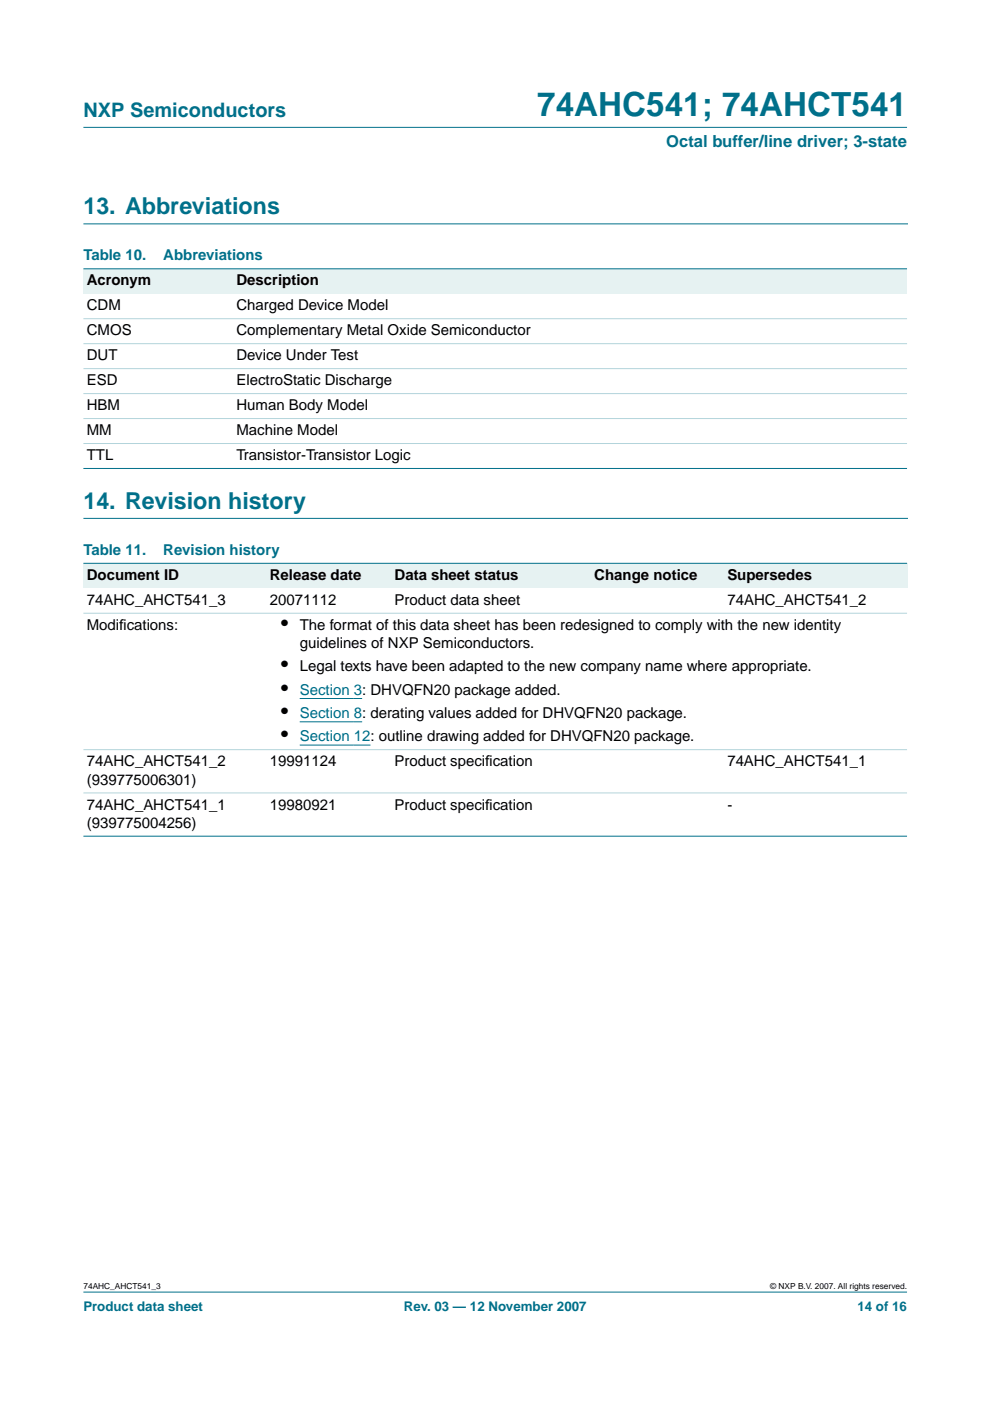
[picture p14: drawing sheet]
<svg xmlns="http://www.w3.org/2000/svg" width="210mm" height="297mm" viewBox="0 0 210 297" stroke-linecap="round" stroke-linejoin="round" font-family="sans-serif">
<defs><g id="words">
<text font-size="7.1" fill="#00708a" x="113.9" y="24.7">74AHC541; 74AHCT541</text>
<g font-size="4.9" fill="#00708a">
<text x="17.7" y="45.5">13. Abbreviations</text>
<text x="17.7" y="107.9">14. Revision history</text>
</g>
<text font-size="4.2" fill="#00708a" x="17.7" y="24.9">NXP Semiconductors</text>
<g font-size="4.2">
<text x="59.6" y="133.5">•</text>
<text x="59.6" y="142.4">•</text>
<text x="59.6" y="147.3">•</text>
<text x="59.6" y="152.2">•</text>
<text x="59.6" y="157.2">•</text>
</g>
<text font-size="3.5" fill="#00708a" x="141.3" y="31.1">Octal buffer/line driver; 3-state</text>
<g font-size="3.2" fill="#00708a">
<text x="17.7" y="55.2">Table 10.</text>
<text x="34.6" y="55.2">Abbreviations</text>
<text x="17.7" y="117.7">Table 11.</text>
<text x="34.6" y="117.7">Revision history</text>
</g>
<g font-size="3.2">
<text x="18.4" y="60.5">Acronym</text>
<text x="18.4" y="65.8">CDM</text>
<text x="50.1" y="60.5">Description</text>
<text x="50.1" y="65.8">Charged Device Model</text>
<text x="18.4" y="71.1">CMOS</text>
<text x="50.1" y="71.1">Complementary Metal Oxide Semiconductor</text>
<text x="18.4" y="76.4">DUT</text>
<text x="50.1" y="76.4">Device Under Test</text>
<text x="18.4" y="81.7">ESD</text>
<text x="50.1" y="81.7">ElectroStatic Discharge</text>
<text x="18.4" y="87">HBM</text>
<text x="50.1" y="87">Human Body Model</text>
<text x="18.4" y="92.3">MM</text>
<text x="50.1" y="92.3">Machine Model</text>
<text x="18.4" y="97.6">TTL</text>
<text x="50.1" y="97.6">Transistor-Transistor Logic</text>
<text x="18.4" y="123">Document ID</text>
<text x="57.2" y="123">Release date</text>
<text x="83.7" y="123">Data sheet status</text>
<text x="126" y="123">Change notice</text>
<text x="154.2" y="123">Supersedes</text>
<text x="18.4" y="128.3">74AHC_AHCT541_3</text>
<text x="57.2" y="128.3">20071112</text>
<text x="83.7" y="128.3">Product data sheet</text>
<text x="154.2" y="128.3">74AHC_AHCT541_2</text>
<text x="18.4" y="133.5">Modif</text>
<text x="25.3" y="133.5">ications:</text>
<text x="63.5" y="133.5">The format of this data sheet has been redesigned to comply with the new identity</text>
<text x="63.5" y="137.4">guidelines of NXP Semiconductors.</text>
<text x="63.5" y="142.4">Legal texts have been adapted to the new company name where appropriate.</text>
<text x="18.4" y="162.5">74AHC_AHCT541_2</text>
<text x="18.4" y="166.4">(939775006301)</text>
<text x="57.2" y="162.5">19991124</text>
<text x="83.7" y="162.5">Product specif</text>
<text x="102.9" y="162.5">ication</text>
<text x="154.2" y="162.5">74AHC_AHCT541_1</text>
<text x="18.4" y="171.6">74AHC_AHCT541_1</text>
<text x="57.2" y="171.6">19980921</text>
<text x="83.7" y="171.6">Product specif</text>
<text x="102.9" y="171.6">ication</text>
<text x="154.2" y="171.6">-</text>
<text x="18.4" y="175.5">(939775004256)</text>
</g>
<g font-size="3.2" fill="#00f">
<text x="63.5" y="147.3">Section 3: DHVQFN20 package added.</text>
<text x="63.5" y="152.2">Section 8: derating values added for DHVQFN20 package.</text>
<text x="63.5" y="157.2">Section 12: outline drawing added for DHVQFN20 package.</text>
</g>
<g font-size="2.8" fill="#00708a">
<text x="17.7" y="278">Product data sheet</text>
<text x="85.6" y="278">Rev. 03 — 12 November 2007</text>
<text x="181.8" y="278">14 of 16</text>
</g>
<g font-size="1.8">
<text x="17.7" y="273.4">74AHC_AHCT541_3</text>
<text x="163.3" y="273.4">© NXP B.V. 2007. All rights reserved.</text>
</g>
</g></defs>
<g fill="#00708a" stroke="#00708a" stroke-width=".21">
<path d="M17.7 273.9h174.6z"/>
<path d="M17.7 27h174.6z"/>
</g>
<path d="M17.7 47.5h174.7M17.7 109.9h174.7" fill="none" stroke="#00708a" stroke-width=".21"/>
<g fill="#e6f2f2">
<path d="M17.7 57h31.7v5.3h-31.7z" fill-rule="evenodd"/>
<path d="M49.4 57h142.9v5.3h-142.9z" fill-rule="evenodd"/>
<path d="M17.7 119.4h38.8v5.3h-38.8z" fill-rule="evenodd"/>
<path d="M56.5 119.4h26.5v5.3h-26.5z" fill-rule="evenodd"/>
<path d="M83 119.4h42.3v5.3h-42.3z" fill-rule="evenodd"/>
<path d="M125.3 119.4h28.2v5.3h-28.2z" fill-rule="evenodd"/>
<path d="M153.5 119.4h38.8v5.3h-38.8z" fill-rule="evenodd"/>
</g>
<path d="M63.5 148.1h13.3M63.5 153h13.3M63.5 158h15" fill="none" stroke="#00f" stroke-width=".21"/>
<g fill="#00708a" stroke="#00708a" stroke-width=".21">
<path d="M17.7 57h174.6z"/>
<path d="M17.7 99.3h174.6z"/>
<path d="M17.7 119.4h174.6z"/>
<path d="M17.7 177.3h174.6z"/>
</g>
<g fill="#b3d4db" stroke="#b3d4db" stroke-width=".21">
<path d="M17.7 67.6h174.6z"/>
<path d="M17.7 72.9h174.6z"/>
<path d="M17.7 78.2h174.6z"/>
<path d="M17.7 83.4h174.6z"/>
<path d="M17.7 88.7h174.6z"/>
<path d="M17.7 94h174.6z"/>
<path d="M17.7 130h174.6z"/>
<path d="M17.7 158.9h174.6z"/>
<path d="M17.7 168.1h174.6z"/>
</g>
<use href="#words"/>
</svg>
